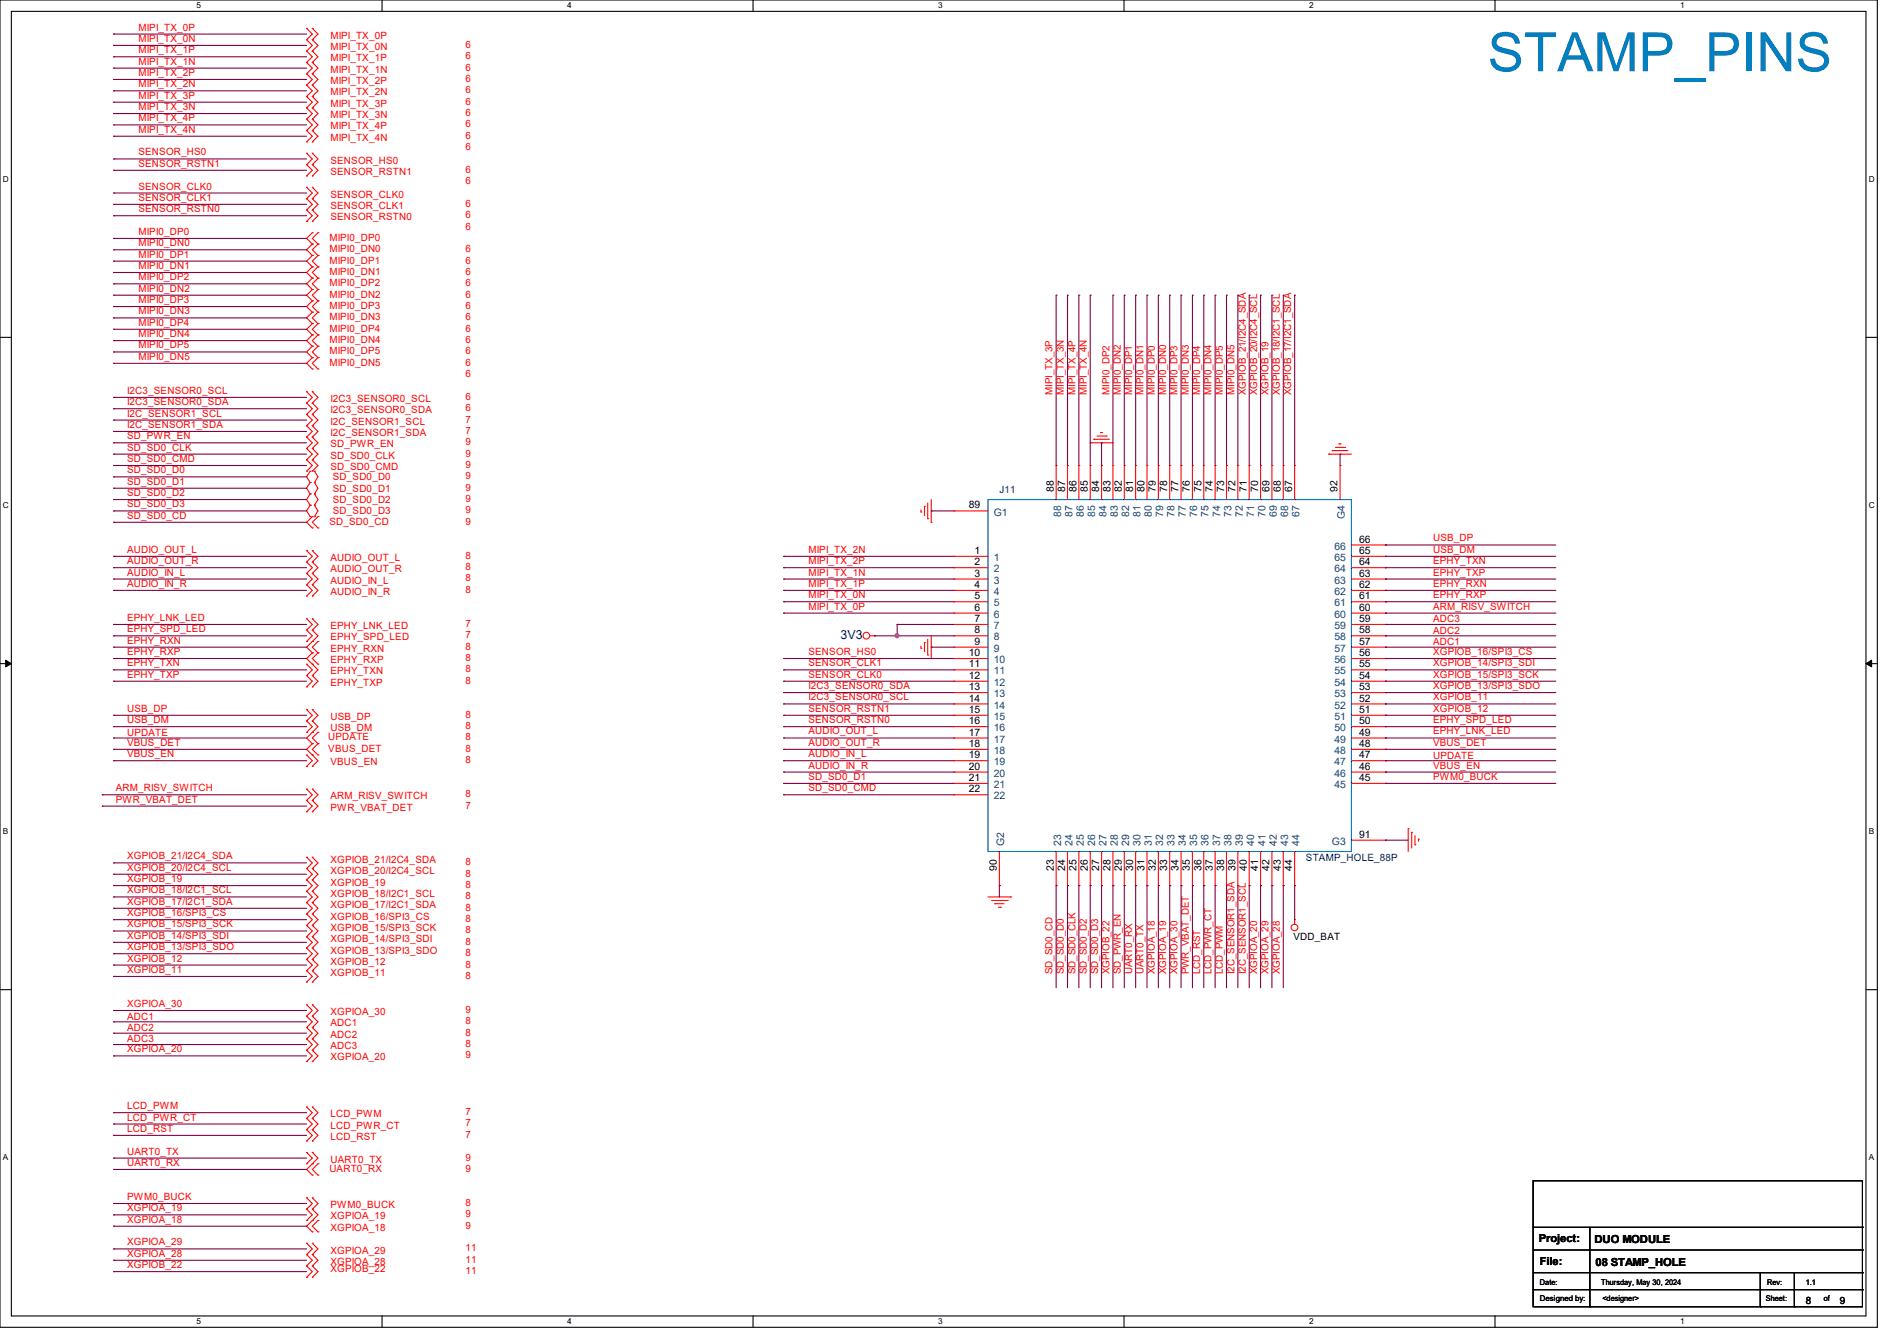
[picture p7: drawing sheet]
<svg xmlns="http://www.w3.org/2000/svg" width="297mm" height="210mm" viewBox="0 0 297 210" stroke-linecap="round" stroke-linejoin="round" font-family="sans-serif">
<defs><g id="words">
<text font-size="8.5" fill="#0080c0" x="232.9" y="11.2">STAMP_PINS</text>
<text font-size="1.9" fill="#000080" x="131.6" y="100.1">3V3</text>
<g font-size="1.7">
<text x="240.9" y="194.5">Project:</text>
<text x="249.6" y="194.7">DUO MODULE</text>
<text x="241.1" y="198.1">File:</text>
<text x="249.8" y="198.2">08 STAMP_HOLE</text>
</g>
<g font-size="1.6" fill="#f00">
<text x="21.7" y="4.8">MIPI_TX_0P</text>
<text x="21.7" y="6.6">MIPI_TX_0N</text>
<text x="21.7" y="11.9">MIPI_TX_2P</text>
<text x="21.7" y="10.1">MIPI_TX_1N</text>
<text x="21.7" y="8.3">MIPI_TX_1P</text>
<text x="51.7" y="11.4">MIPI_TX_1N</text>
<text x="51.7" y="9.6">MIPI_TX_1P</text>
<text x="51.7" y="7.8">MIPI_TX_0N</text>
<text x="51.7" y="6.1">MIPI_TX_0P</text>
<text x="72.9" y="11">6</text>
<text x="72.9" y="9.3">6</text>
<text x="72.9" y="7.5">6</text>
<text x="21.7" y="15.5">MIPI_TX_3P</text>
<text x="21.7" y="13.7">MIPI_TX_2N</text>
<text x="21.7" y="17.2">MIPI_TX_3N</text>
<text x="51.7" y="16.7">MIPI_TX_3P</text>
<text x="51.7" y="14.9">MIPI_TX_2N</text>
<text x="51.7" y="13.2">MIPI_TX_2P</text>
<text x="72.9" y="12.8">6</text>
<text x="72.9" y="16.4">6</text>
<text x="72.9" y="14.6">6</text>
<text x="21.7" y="20.8">MIPI_TX_4N</text>
<text x="21.7" y="19">MIPI_TX_4P</text>
<text x="51.7" y="22.1">MIPI_TX_4N</text>
<text x="51.7" y="20.3">MIPI_TX_4P</text>
<text x="51.7" y="18.5">MIPI_TX_3N</text>
<text x="72.9" y="18.2">6</text>
<text x="72.9" y="23.5">6</text>
<text x="72.9" y="21.7">6</text>
<text x="72.9" y="19.9">6</text>
<text x="21.7" y="29.7">SENSOR_CLK0</text>
<text x="21.7" y="26.1">SENSOR_RSTN1</text>
<text x="21.7" y="24.3">SENSOR_HS0</text>
<text x="51.7" y="27.4">SENSOR_RSTN1</text>
<text x="51.7" y="25.6">SENSOR_HS0</text>
<text x="72.9" y="28.8">6</text>
<text x="72.9" y="27.1">6</text>
<text x="21.7" y="33.2">SENSOR_RSTN0</text>
<text x="21.7" y="31.5">SENSOR_CLK1</text>
<text x="51.7" y="34.5">SENSOR_RSTN0</text>
<text x="51.7" y="32.7">SENSOR_CLK1</text>
<text x="51.7" y="30.9">SENSOR_CLK0</text>
<text x="72.9" y="35.9">6</text>
<text x="72.9" y="34.2">6</text>
<text x="72.9" y="32.4">6</text>
<text x="21.7" y="40.3">MIPI0_DP1</text>
<text x="21.7" y="38.6">MIPI0_DN0</text>
<text x="21.7" y="36.8">MIPI0_DP0</text>
<text x="51.6" y="39.5">MIPI0_DN0</text>
<text x="51.6" y="41.3">MIPI0_DP1</text>
<text x="51.6" y="37.7">MIPI0_DP0</text>
<text x="72.9" y="41.3">6</text>
<text x="72.9" y="39.5">6</text>
<text x="21.7" y="45.7">MIPI0_DN2</text>
<text x="21.7" y="43.9">MIPI0_DP2</text>
<text x="21.7" y="42.1">MIPI0_DN1</text>
<text x="21.7" y="47.5">MIPI0_DP3</text>
<text x="51.6" y="43.1">MIPI0_DN1</text>
<text x="51.6" y="44.8">MIPI0_DP2</text>
<text x="51.6" y="46.6">MIPI0_DN2</text>
<text x="72.9" y="44.8">6</text>
<text x="72.9" y="43.1">6</text>
<text x="72.9" y="46.6">6</text>
<text x="21.7" y="51">MIPI0_DP4</text>
<text x="21.7" y="49.2">MIPI0_DN3</text>
<text x="21.7" y="52.8">MIPI0_DN4</text>
<text x="51.6" y="48.4">MIPI0_DP3</text>
<text x="51.6" y="50.2">MIPI0_DN3</text>
<text x="51.6" y="51.9">MIPI0_DP4</text>
<text x="51.6" y="53.7">MIPI0_DN4</text>
<text x="72.9" y="50.2">6</text>
<text x="72.9" y="51.9">6</text>
<text x="72.9" y="48.4">6</text>
<text x="72.9" y="53.7">6</text>
<text x="21.7" y="56.3">MIPI0_DN5</text>
<text x="21.7" y="54.6">MIPI0_DP5</text>
<text x="51.6" y="55.5">MIPI0_DP5</text>
<text x="51.6" y="57.3">MIPI0_DN5</text>
<text x="72.9" y="55.5">6</text>
<text x="72.9" y="57.3">6</text>
<text x="72.9" y="59.1">6</text>
<text x="19.9" y="61.7">I2C3_SENSOR0_SCL</text>
<text x="19.9" y="63.5">I2C3_SENSOR0_SDA</text>
<text x="19.9" y="65.2">I2C_SENSOR1_SCL</text>
<text x="51.7" y="64.7">I2C3_SENSOR0_SDA</text>
<text x="51.7" y="62.9">I2C3_SENSOR0_SCL</text>
<text x="72.9" y="64.4">6</text>
<text x="72.9" y="62.6">6</text>
<text x="164.8" y="61.9" transform="rotate(-90 164.8 61.9)">MIPI_TX_3P</text>
<text x="166.6" y="61.9" transform="rotate(-90 166.6 61.9)">MIPI_TX_3N</text>
<text x="168.4" y="61.9" transform="rotate(-90 168.4 61.9)">MIPI_TX_4P</text>
<text x="170.1" y="61.9" transform="rotate(-90 170.1 61.9)">MIPI_TX_4N</text>
<text x="173.7" y="61.9" transform="rotate(-90 173.7 61.9)">MIPI0_DP2</text>
<text x="175.5" y="61.9" transform="rotate(-90 175.5 61.9)">MIPI0_DN2</text>
<text x="177.2" y="61.9" transform="rotate(-90 177.2 61.9)">MIPI0_DP1</text>
<text x="179" y="61.9" transform="rotate(-90 179 61.9)">MIPI0_DN1</text>
<text x="180.8" y="61.9" transform="rotate(-90 180.8 61.9)">MIPI0_DP0</text>
<text x="182.6" y="61.9" transform="rotate(-90 182.6 61.9)">MIPI0_DN0</text>
<text x="184.4" y="61.9" transform="rotate(-90 184.4 61.9)">MIPI0_DP3</text>
<text x="186.1" y="61.9" transform="rotate(-90 186.1 61.9)">MIPI0_DN3</text>
<text x="187.9" y="61.9" transform="rotate(-90 187.9 61.9)">MIPI0_DP4</text>
<text x="189.7" y="61.9" transform="rotate(-90 189.7 61.9)">MIPI0_DN4</text>
<text x="191.5" y="61.9" transform="rotate(-90 191.5 61.9)">MIPI0_DP5</text>
<text x="193.3" y="61.9" transform="rotate(-90 193.3 61.9)">MIPI0_DN5</text>
<text x="195" y="61.9" transform="rotate(-90 195 61.9)">XGPIOB_21/I2C4_SDA</text>
<text x="196.8" y="61.9" transform="rotate(-90 196.8 61.9)">XGPIOB_20/I2C4_SCL</text>
<text x="198.6" y="61.9" transform="rotate(-90 198.6 61.9)">XGPIOB_19</text>
<text x="200.4" y="61.9" transform="rotate(-90 200.4 61.9)">XGPIOB_18/I2C1_SCL</text>
<text x="202.1" y="61.9" transform="rotate(-90 202.1 61.9)">XGPIOB_17/I2C1_SDA</text>
<text x="19.9" y="70.6">SD_SD0_CLK</text>
<text x="19.9" y="68.8">SD_PWR_EN</text>
<text x="19.9" y="67">I2C_SENSOR1_SDA</text>
<text x="51.7" y="71.8">SD_SD0_CLK</text>
<text x="51.7" y="70.1">SD_PWR_EN</text>
<text x="51.7" y="68.3">I2C_SENSOR1_SDA</text>
<text x="51.7" y="66.5">I2C_SENSOR1_SCL</text>
<text x="72.9" y="71.5">9</text>
<text x="72.9" y="69.7">9</text>
<text x="72.9" y="67.9">7</text>
<text x="72.9" y="66.2">7</text>
<text x="19.9" y="74.1">SD_SD0_D0</text>
<text x="19.9" y="75.9">SD_SD0_D1</text>
<text x="19.9" y="77.7">SD_SD0_D2</text>
<text x="19.9" y="72.3">SD_SD0_CMD</text>
<text x="51.7" y="73.6">SD_SD0_CMD</text>
<text x="52.1" y="77">SD_SD0_D1</text>
<text x="52.1" y="75.2">SD_SD0_D0</text>
<text x="72.9" y="76.8">9</text>
<text x="72.9" y="75.1">9</text>
<text x="72.9" y="73.3">9</text>
<text x="19.9" y="81.2">SD_SD0_CD</text>
<text x="19.9" y="79.5">SD_SD0_D3</text>
<text x="51.6" y="82.2">SD_SD0_CD</text>
<text x="52.1" y="78.8">SD_SD0_D2</text>
<text x="52.1" y="80.6">SD_SD0_D3</text>
<text x="72.9" y="82.2">9</text>
<text x="72.9" y="78.6">9</text>
<text x="72.9" y="80.4">9</text>
<text x="19.9" y="88.3">AUDIO_OUT_R</text>
<text x="19.9" y="86.6">AUDIO_OUT_L</text>
<text x="51.7" y="87.8">AUDIO_OUT_L</text>
<text x="51.7" y="89.6">AUDIO_OUT_R</text>
<text x="72.9" y="87.5">8</text>
<text x="72.9" y="89.3">8</text>
<text x="126.6" y="86.6">MIPI_TX_2N</text>
<text x="126.6" y="88.3">MIPI_TX_2P</text>
<text x="224.4" y="84.8">USB_DP</text>
<text x="224.4" y="86.6">USB_DM</text>
<text x="224.4" y="88.3">EPHY_TXN</text>
<text x="19.9" y="90.1">AUDIO_IN_L</text>
<text x="19.9" y="91.9">AUDIO_IN_R</text>
<text x="51.7" y="91.4">AUDIO_IN_L</text>
<text x="51.7" y="93.2">AUDIO_IN_R</text>
<text x="72.9" y="91.1">8</text>
<text x="72.9" y="92.8">8</text>
<text x="126.6" y="93.7">MIPI_TX_0N</text>
<text x="126.6" y="95.5">MIPI_TX_0P</text>
<text x="126.6" y="90.1">MIPI_TX_1N</text>
<text x="126.6" y="91.9">MIPI_TX_1P</text>
<text x="224.4" y="90.1">EPHY_TXP</text>
<text x="224.4" y="91.9">EPHY_RXN</text>
<text x="224.4" y="93.7">EPHY_RXP</text>
<text x="224.4" y="95.5">ARM_RISV_SWITCH</text>
<text x="19.9" y="100.8">EPHY_RXN</text>
<text x="19.9" y="97.2">EPHY_LNK_LED</text>
<text x="19.9" y="99">EPHY_SPD_LED</text>
<text x="51.7" y="98.5">EPHY_LNK_LED</text>
<text x="51.7" y="100.3">EPHY_SPD_LED</text>
<text x="72.9" y="101.7">8</text>
<text x="72.9" y="98.2">7</text>
<text x="72.9" y="99.9">7</text>
<text x="224.4" y="101">ADC1</text>
<text x="224.4" y="97.5">ADC3</text>
<text x="224.4" y="99.2">ADC2</text>
<text x="19.9" y="106.1">EPHY_TXP</text>
<text x="19.9" y="104.4">EPHY_TXN</text>
<text x="19.9" y="102.6">EPHY_RXP</text>
<text x="51.7" y="102.1">EPHY_RXN</text>
<text x="51.7" y="103.8">EPHY_RXP</text>
<text x="51.7" y="105.6">EPHY_TXN</text>
<text x="51.7" y="107.4">EPHY_TXP</text>
<text x="72.9" y="103.5">8</text>
<text x="72.9" y="105.3">8</text>
<text x="72.9" y="107.1">8</text>
<text x="126.6" y="106.1">SENSOR_CLK0</text>
<text x="126.6" y="104.4">SENSOR_CLK1</text>
<text x="126.6" y="102.6">SENSOR_HS0</text>
<text x="126.6" y="107.9">I2C3_SENSOR0_SDA</text>
<text x="224.4" y="102.6">XGPIOB_16/SPI3_CS</text>
<text x="224.4" y="104.4">XGPIOB_14/SPI3_SDI</text>
<text x="224.4" y="107.9">XGPIOB_13/SPI3_SDO</text>
<text x="224.4" y="106.1">XGPIOB_15/SPI3_SCK</text>
<text x="19.9" y="111.5">USB_DP</text>
<text x="19.9" y="113.2">USB_DM</text>
<text x="51.7" y="112.7">USB_DP</text>
<text x="72.9" y="112.4">8</text>
<text x="126.6" y="113.2">SENSOR_RSTN0</text>
<text x="126.6" y="111.5">SENSOR_RSTN1</text>
<text x="126.6" y="109.7">I2C3_SENSOR0_SCL</text>
<text x="224.4" y="109.7">XGPIOB_11</text>
<text x="224.4" y="111.5">XGPIOB_12</text>
<text x="224.4" y="113.2">EPHY_SPD_LED</text>
<text x="19.9" y="116.8">VBUS_DET</text>
<text x="19.9" y="118.6">VBUS_EN</text>
<text x="19.9" y="115.2">UPDATE</text>
<text x="51.4" y="117.7">VBUS_DET</text>
<text x="51.4" y="116">UPDATE</text>
<text x="51.7" y="119.8">VBUS_EN</text>
<text x="51.7" y="114.5">USB_DM</text>
<text x="72.9" y="119.5">8</text>
<text x="72.9" y="117.7">8</text>
<text x="72.9" y="114.2">8</text>
<text x="72.9" y="116">8</text>
<text x="126.6" y="116.8">AUDIO_OUT_R</text>
<text x="126.6" y="115">AUDIO_OUT_L</text>
<text x="126.6" y="118.6">AUDIO_IN_L</text>
<text x="224.4" y="115">EPHY_LNK_LED</text>
<text x="224.4" y="116.8">VBUS_DET</text>
<text x="224.4" y="118.8">UPDATE</text>
<text x="18.1" y="123.9">ARM_RISV_SWITCH</text>
<text x="18.1" y="125.7">PWR_VBAT_DET</text>
<text x="51.7" y="125.2">ARM_RISV_SWITCH</text>
<text x="72.9" y="124.8">8</text>
<text x="126.6" y="120.4">AUDIO_IN_R</text>
<text x="126.6" y="122.1">SD_SD0_D1</text>
<text x="126.6" y="123.9">SD_SD0_CMD</text>
<text x="224.4" y="122.1">PWM0_BUCK</text>
<text x="224.4" y="120.4">VBUS_EN</text>
<text x="51.7" y="127">PWR_VBAT_DET</text>
<text x="72.9" y="126.6">7</text>
<text x="19.9" y="136.4">XGPIOB_20/I2C4_SCL</text>
<text x="19.9" y="134.6">XGPIOB_21/I2C4_SDA</text>
<text x="51.7" y="135.1">XGPIOB_21/I2C4_SDA</text>
<text x="51.7" y="136.9">XGPIOB_20/I2C4_SCL</text>
<text x="72.9" y="135.5">8</text>
<text x="72.9" y="137.3">8</text>
<text x="19.9" y="143.5">XGPIOB_16/SPI3_CS</text>
<text x="19.9" y="138.1">XGPIOB_19</text>
<text x="19.9" y="139.9">XGPIOB_18/I2C1_SCL</text>
<text x="19.9" y="141.7">XGPIOB_17/I2C1_SDA</text>
<text x="51.7" y="142.2">XGPIOB_17/I2C1_SDA</text>
<text x="51.7" y="140.5">XGPIOB_18/I2C1_SCL</text>
<text x="51.7" y="138.7">XGPIOB_19</text>
<text x="72.9" y="142.6">8</text>
<text x="72.9" y="140.8">8</text>
<text x="72.9" y="139.1">8</text>
<text x="19.9" y="145.2">XGPIOB_15/SPI3_SCK</text>
<text x="19.9" y="147">XGPIOB_14/SPI3_SDI</text>
<text x="19.9" y="148.8">XGPIOB_13/SPI3_SDO</text>
<text x="51.7" y="147.6">XGPIOB_14/SPI3_SDI</text>
<text x="51.7" y="149.4">XGPIOB_13/SPI3_SDO</text>
<text x="51.7" y="144">XGPIOB_16/SPI3_CS</text>
<text x="51.7" y="145.8">XGPIOB_15/SPI3_SCK</text>
<text x="72.9" y="148">8</text>
<text x="72.9" y="149.7">8</text>
<text x="72.9" y="144.4">8</text>
<text x="72.9" y="146.2">8</text>
<text x="19.9" y="150.6">XGPIOB_12</text>
<text x="19.9" y="152.4">XGPIOB_11</text>
<text x="51.7" y="152.9">XGPIOB_11</text>
<text x="51.7" y="151.1">XGPIOB_12</text>
<text x="72.9" y="153.3">8</text>
<text x="72.9" y="151.5">8</text>
<text x="164.8" y="152.6" transform="rotate(-90 164.8 152.6)">SD_SD0_CD</text>
<text x="166.6" y="152.6" transform="rotate(-90 166.6 152.6)">SD_SD0_D0</text>
<text x="168.4" y="152.6" transform="rotate(-90 168.4 152.6)">SD_SD0_CLK</text>
<text x="170.1" y="152.6" transform="rotate(-90 170.1 152.6)">SD_SD0_D2</text>
<text x="171.9" y="152.6" transform="rotate(-90 171.9 152.6)">SD_SD0_D3</text>
<text x="173.7" y="152.6" transform="rotate(-90 173.7 152.6)">XGPIOB_22</text>
<text x="175.5" y="152.6" transform="rotate(-90 175.5 152.6)">SD_PWR_EN</text>
<text x="177.2" y="152.6" transform="rotate(-90 177.2 152.6)">UART0_RX</text>
<text x="179" y="152.6" transform="rotate(-90 179 152.6)">UART0_TX</text>
<text x="180.8" y="152.6" transform="rotate(-90 180.8 152.6)">XGPIOA_18</text>
<text x="182.6" y="152.6" transform="rotate(-90 182.6 152.6)">XGPIOA_19</text>
<text x="184.4" y="152.6" transform="rotate(-90 184.4 152.6)">XGPIOA_30</text>
<text x="186.1" y="152.6" transform="rotate(-90 186.1 152.6)">PWR_VBAT_DET</text>
<text x="187.9" y="152.6" transform="rotate(-90 187.9 152.6)">LCD_RST</text>
<text x="189.7" y="152.6" transform="rotate(-90 189.7 152.6)">LCD_PWR_CT</text>
<text x="191.5" y="152.6" transform="rotate(-90 191.5 152.6)">LCD_PWM</text>
<text x="193.3" y="152.6" transform="rotate(-90 193.3 152.6)">I2C_SENSOR1_SDA</text>
<text x="195" y="152.6" transform="rotate(-90 195 152.6)">I2C_SENSOR1_SCL</text>
<text x="196.8" y="152.6" transform="rotate(-90 196.8 152.6)">XGPIOA_20</text>
<text x="198.6" y="152.6" transform="rotate(-90 198.6 152.6)">XGPIOA_29</text>
<text x="200.4" y="152.6" transform="rotate(-90 200.4 152.6)">XGPIOA_28</text>
<text x="19.9" y="161.5">ADC2</text>
<text x="19.9" y="159.7">ADC1</text>
<text x="19.9" y="157.7">XGPIOA_30</text>
<text x="51.7" y="160.7">ADC1</text>
<text x="51.7" y="159">XGPIOA_30</text>
<text x="72.9" y="160.4">8</text>
<text x="72.9" y="158.6">9</text>
<text x="19.9" y="163.2">ADC3</text>
<text x="19.9" y="164.8">XGPIOA_20</text>
<text x="51.7" y="162.5">ADC2</text>
<text x="51.7" y="164.3">ADC3</text>
<text x="51.7" y="166.1">XGPIOA_20</text>
<text x="72.9" y="162.2">8</text>
<text x="72.9" y="164">8</text>
<text x="72.9" y="165.7">9</text>
<text x="19.9" y="173.7">LCD_PWM</text>
<text x="19.9" y="175.5">LCD_PWR_CT</text>
<text x="19.9" y="177.2">LCD_RST</text>
<text x="51.7" y="175">LCD_PWM</text>
<text x="51.7" y="176.7">LCD_PWR_CT</text>
<text x="51.7" y="178.5">LCD_RST</text>
<text x="72.9" y="174.6">7</text>
<text x="72.9" y="176.4">7</text>
<text x="72.9" y="178.2">7</text>
<text x="19.9" y="180.8">UART0_TX</text>
<text x="19.9" y="182.6">UART0_RX</text>
<text x="51.6" y="183.5">UART0_RX</text>
<text x="51.7" y="182.1">UART0_TX</text>
<text x="72.9" y="183.5">9</text>
<text x="72.9" y="181.7">9</text>
<text x="19.9" y="187.9">PWM0_BUCK</text>
<text x="19.9" y="189.7">XGPIOA_19</text>
<text x="19.9" y="191.5">XGPIOA_18</text>
<text x="51.7" y="189.2">PWM0_BUCK</text>
<text x="51.7" y="191">XGPIOA_19</text>
<text x="72.9" y="188.8">8</text>
<text x="72.9" y="190.6">9</text>
<text x="19.9" y="195">XGPIOA_29</text>
<text x="19.9" y="196.8">XGPIOA_28</text>
<text x="51.7" y="192.7">XGPIOA_18</text>
<text x="51.7" y="196.3">XGPIOA_29</text>
<text x="72.9" y="192.4">9</text>
<text x="72.9" y="196">11</text>
<text x="72.9" y="197.7">11</text>
<text x="19.9" y="198.6">XGPIOB_22</text>
<text x="51.7" y="198.1">XGPIOA_28</text>
<text x="51.7" y="199.1">XGPIOB_22</text>
<text x="72.9" y="199.5">11</text>
</g>
<g font-size="1.6" fill="#000080">
<text x="156.5" y="77.2">J11</text>
<text x="204.5" y="134.8">STAMP_HOLE_88P</text>
</g>
<g font-size="1.6">
<text x="165" y="77" transform="rotate(-90 165 77)">88</text>
<text x="166.8" y="77" transform="rotate(-90 166.8 77)">87</text>
<text x="168.5" y="77" transform="rotate(-90 168.5 77)">86</text>
<text x="170.3" y="77" transform="rotate(-90 170.3 77)">85</text>
<text x="172.1" y="77" transform="rotate(-90 172.1 77)">84</text>
<text x="173.9" y="77" transform="rotate(-90 173.9 77)">83</text>
<text x="175.6" y="77" transform="rotate(-90 175.6 77)">82</text>
<text x="177.4" y="77" transform="rotate(-90 177.4 77)">81</text>
<text x="179.2" y="77" transform="rotate(-90 179.2 77)">80</text>
<text x="181" y="77" transform="rotate(-90 181 77)">79</text>
<text x="182.8" y="77" transform="rotate(-90 182.8 77)">78</text>
<text x="184.5" y="77" transform="rotate(-90 184.5 77)">77</text>
<text x="186.3" y="77" transform="rotate(-90 186.3 77)">76</text>
<text x="188.1" y="77" transform="rotate(-90 188.1 77)">75</text>
<text x="189.9" y="77" transform="rotate(-90 189.9 77)">74</text>
<text x="191.6" y="77" transform="rotate(-90 191.6 77)">73</text>
<text x="193.4" y="77" transform="rotate(-90 193.4 77)">72</text>
<text x="195.2" y="77" transform="rotate(-90 195.2 77)">71</text>
<text x="197" y="77" transform="rotate(-90 197 77)">70</text>
<text x="198.8" y="77" transform="rotate(-90 198.8 77)">69</text>
<text x="200.5" y="77" transform="rotate(-90 200.5 77)">68</text>
<text x="202.3" y="77" transform="rotate(-90 202.3 77)">67</text>
<text x="209.4" y="77" transform="rotate(-90 209.4 77)">92</text>
<text x="151.7" y="79.6">89</text>
<text x="152.6" y="86.7">1</text>
<text x="152.6" y="88.5">2</text>
<text x="212.8" y="88.5">64</text>
<text x="212.8" y="86.7">65</text>
<text x="212.8" y="85">66</text>
<text x="152.6" y="90.3">3</text>
<text x="152.6" y="92.1">4</text>
<text x="152.6" y="93.9">5</text>
<text x="152.6" y="95.6">6</text>
<text x="212.8" y="95.6">60</text>
<text x="212.8" y="93.9">61</text>
<text x="212.8" y="92.1">62</text>
<text x="212.8" y="90.3">63</text>
<text x="152.6" y="97.4">7</text>
<text x="152.6" y="99.2">8</text>
<text x="152.6" y="101">9</text>
<text x="212.8" y="101">57</text>
<text x="212.8" y="99.2">58</text>
<text x="212.8" y="97.4">59</text>
<text x="151.7" y="102.7">10</text>
<text x="151.7" y="104.5">11</text>
<text x="151.7" y="106.3">12</text>
<text x="212.8" y="106.3">54</text>
<text x="212.8" y="104.5">55</text>
<text x="212.8" y="102.7">56</text>
<text x="151.7" y="108.1">13</text>
<text x="151.7" y="109.9">14</text>
<text x="151.7" y="111.6">15</text>
<text x="151.7" y="113.4">16</text>
<text x="212.8" y="113.4">50</text>
<text x="212.8" y="111.6">51</text>
<text x="212.8" y="109.9">52</text>
<text x="212.8" y="108.1">53</text>
<text x="151.7" y="115.2">17</text>
<text x="151.7" y="117">18</text>
<text x="151.7" y="118.7">19</text>
<text x="212.8" y="118.7">47</text>
<text x="212.8" y="117">48</text>
<text x="212.8" y="115.2">49</text>
<text x="151.7" y="120.5">20</text>
<text x="151.7" y="122.3">21</text>
<text x="151.7" y="124.1">22</text>
<text x="212.8" y="122.3">45</text>
<text x="212.8" y="120.5">46</text>
<text x="212.8" y="131.2">91</text>
<text x="156.1" y="136.4" transform="rotate(-90 156.1 136.4)">90</text>
<text x="165" y="136.4" transform="rotate(-90 165 136.4)">23</text>
<text x="166.8" y="136.4" transform="rotate(-90 166.8 136.4)">24</text>
<text x="168.5" y="136.4" transform="rotate(-90 168.5 136.4)">25</text>
<text x="170.3" y="136.4" transform="rotate(-90 170.3 136.4)">26</text>
<text x="172.1" y="136.4" transform="rotate(-90 172.1 136.4)">27</text>
<text x="173.9" y="136.4" transform="rotate(-90 173.9 136.4)">28</text>
<text x="175.6" y="136.4" transform="rotate(-90 175.6 136.4)">29</text>
<text x="177.4" y="136.4" transform="rotate(-90 177.4 136.4)">30</text>
<text x="179.2" y="136.4" transform="rotate(-90 179.2 136.4)">31</text>
<text x="181" y="136.4" transform="rotate(-90 181 136.4)">32</text>
<text x="182.8" y="136.4" transform="rotate(-90 182.8 136.4)">33</text>
<text x="184.5" y="136.4" transform="rotate(-90 184.5 136.4)">34</text>
<text x="186.3" y="136.4" transform="rotate(-90 186.3 136.4)">35</text>
<text x="188.1" y="136.4" transform="rotate(-90 188.1 136.4)">36</text>
<text x="189.9" y="136.4" transform="rotate(-90 189.9 136.4)">37</text>
<text x="191.6" y="136.4" transform="rotate(-90 191.6 136.4)">38</text>
<text x="193.4" y="136.4" transform="rotate(-90 193.4 136.4)">39</text>
<text x="195.2" y="136.4" transform="rotate(-90 195.2 136.4)">40</text>
<text x="197" y="136.4" transform="rotate(-90 197 136.4)">41</text>
<text x="198.8" y="136.4" transform="rotate(-90 198.8 136.4)">42</text>
<text x="200.5" y="136.4" transform="rotate(-90 200.5 136.4)">43</text>
<text x="202.3" y="136.4" transform="rotate(-90 202.3 136.4)">44</text>
<text x="202.5" y="147.2">VDD_BAT</text>
<text x="282.7" y="204.1">8</text>
<text x="288" y="204.1">9</text>
</g>
<g font-size="1.6" fill="#004080">
<text x="155.6" y="80.7">G1</text>
<text x="166.1" y="80.9" transform="rotate(-90 166.1 80.9)">88</text>
<text x="167.9" y="80.9" transform="rotate(-90 167.9 80.9)">87</text>
<text x="169.7" y="80.9" transform="rotate(-90 169.7 80.9)">86</text>
<text x="171.4" y="80.9" transform="rotate(-90 171.4 80.9)">85</text>
<text x="173.2" y="80.9" transform="rotate(-90 173.2 80.9)">84</text>
<text x="175" y="80.9" transform="rotate(-90 175 80.9)">83</text>
<text x="176.8" y="80.9" transform="rotate(-90 176.8 80.9)">82</text>
<text x="178.6" y="80.9" transform="rotate(-90 178.6 80.9)">81</text>
<text x="180.3" y="80.9" transform="rotate(-90 180.3 80.9)">80</text>
<text x="182.1" y="80.9" transform="rotate(-90 182.1 80.9)">79</text>
<text x="183.9" y="80.9" transform="rotate(-90 183.9 80.9)">78</text>
<text x="185.7" y="80.9" transform="rotate(-90 185.7 80.9)">77</text>
<text x="187.5" y="80.9" transform="rotate(-90 187.5 80.9)">76</text>
<text x="189.2" y="80.9" transform="rotate(-90 189.2 80.9)">75</text>
<text x="191" y="80.9" transform="rotate(-90 191 80.9)">74</text>
<text x="192.8" y="80.9" transform="rotate(-90 192.8 80.9)">73</text>
<text x="194.6" y="80.9" transform="rotate(-90 194.6 80.9)">72</text>
<text x="196.3" y="80.9" transform="rotate(-90 196.3 80.9)">71</text>
<text x="198.1" y="80.9" transform="rotate(-90 198.1 80.9)">70</text>
<text x="199.9" y="80.9" transform="rotate(-90 199.9 80.9)">69</text>
<text x="201.7" y="80.9" transform="rotate(-90 201.7 80.9)">68</text>
<text x="203.5" y="80.9" transform="rotate(-90 203.5 80.9)">67</text>
<text x="210.6" y="81.3" transform="rotate(-90 210.6 81.3)">G4</text>
<text x="155.6" y="87.8">1</text>
<text x="155.6" y="89.6">2</text>
<text x="208.9" y="89.6">64</text>
<text x="208.9" y="87.8">65</text>
<text x="208.9" y="86.1">66</text>
<text x="155.6" y="91.4">3</text>
<text x="155.6" y="93.2">4</text>
<text x="155.6" y="95">5</text>
<text x="208.9" y="95">61</text>
<text x="208.9" y="93.2">62</text>
<text x="208.9" y="91.4">63</text>
<text x="155.6" y="96.7">6</text>
<text x="155.6" y="98.5">7</text>
<text x="155.6" y="100.3">8</text>
<text x="208.9" y="100.3">58</text>
<text x="208.9" y="98.5">59</text>
<text x="208.9" y="96.7">60</text>
<text x="155.6" y="102.1">9</text>
<text x="155.6" y="103.8">10</text>
<text x="155.6" y="105.6">11</text>
<text x="155.6" y="107.4">12</text>
<text x="208.9" y="107.4">54</text>
<text x="208.9" y="105.6">55</text>
<text x="208.9" y="103.8">56</text>
<text x="208.9" y="102.1">57</text>
<text x="155.6" y="109.2">13</text>
<text x="155.6" y="111">14</text>
<text x="155.6" y="112.7">15</text>
<text x="208.9" y="112.7">51</text>
<text x="208.9" y="111">52</text>
<text x="208.9" y="109.2">53</text>
<text x="155.6" y="114.5">16</text>
<text x="155.6" y="116.3">17</text>
<text x="155.6" y="118.1">18</text>
<text x="155.6" y="119.8">19</text>
<text x="208.9" y="119.8">47</text>
<text x="208.9" y="118.1">48</text>
<text x="208.9" y="116.3">49</text>
<text x="208.9" y="114.5">50</text>
<text x="155.6" y="121.6">20</text>
<text x="155.6" y="123.4">21</text>
<text x="155.6" y="125.2">22</text>
<text x="208.9" y="123.4">45</text>
<text x="208.9" y="121.6">46</text>
<text x="157.2" y="132.5" transform="rotate(-90 157.2 132.5)">G2</text>
<text x="166.1" y="132.5" transform="rotate(-90 166.1 132.5)">23</text>
<text x="167.9" y="132.5" transform="rotate(-90 167.9 132.5)">24</text>
<text x="169.7" y="132.5" transform="rotate(-90 169.7 132.5)">25</text>
<text x="171.4" y="132.5" transform="rotate(-90 171.4 132.5)">26</text>
<text x="173.2" y="132.5" transform="rotate(-90 173.2 132.5)">27</text>
<text x="175" y="132.5" transform="rotate(-90 175 132.5)">28</text>
<text x="176.8" y="132.5" transform="rotate(-90 176.8 132.5)">29</text>
<text x="178.6" y="132.5" transform="rotate(-90 178.6 132.5)">30</text>
<text x="180.3" y="132.5" transform="rotate(-90 180.3 132.5)">31</text>
<text x="182.1" y="132.5" transform="rotate(-90 182.1 132.5)">32</text>
<text x="183.9" y="132.5" transform="rotate(-90 183.9 132.5)">33</text>
<text x="185.7" y="132.5" transform="rotate(-90 185.7 132.5)">34</text>
<text x="187.5" y="132.5" transform="rotate(-90 187.5 132.5)">35</text>
<text x="189.2" y="132.5" transform="rotate(-90 189.2 132.5)">36</text>
<text x="191" y="132.5" transform="rotate(-90 191 132.5)">37</text>
<text x="192.8" y="132.5" transform="rotate(-90 192.8 132.5)">38</text>
<text x="194.6" y="132.5" transform="rotate(-90 194.6 132.5)">39</text>
<text x="196.3" y="132.5" transform="rotate(-90 196.3 132.5)">40</text>
<text x="198.1" y="132.5" transform="rotate(-90 198.1 132.5)">41</text>
<text x="199.9" y="132.5" transform="rotate(-90 199.9 132.5)">42</text>
<text x="201.7" y="132.5" transform="rotate(-90 201.7 132.5)">43</text>
<text x="203.5" y="132.5" transform="rotate(-90 203.5 132.5)">44</text>
<text x="208.5" y="132.3">G3</text>
</g>
<g font-size="1.3">
<text x="30.8" y="1.3">5</text>
<text x="88.8" y="1.3">4</text>
<text x="146.9" y="1.3">3</text>
<text x="205" y="1.3">2</text>
<text x="263.1" y="1.3">1</text>
<text x=".5" y="28.4">D</text>
<text x="292.6" y="28.4">D</text>
<text x=".5" y="79.5">C</text>
<text x="292.6" y="79.5">C</text>
<text x=".5" y="130.6">B</text>
<text x="292.6" y="130.6">B</text>
<text x=".5" y="181.7">A</text>
<text x="292.6" y="181.7">A</text>
<text x="30.8" y="207.4">5</text>
<text x="88.8" y="207.4">4</text>
<text x="146.9" y="207.4">3</text>
<text x="205" y="207.4">2</text>
<text x="263.1" y="207.4">1</text>
</g>
<g font-size="1.2">
<text x="241.1" y="201.2">Date:</text>
<text x="241.1" y="203.7">Designed by:</text>
<text x="250.7" y="201.2">Thursday, May 30, 2024</text>
<text x="250.9" y="203.7">&lt;designer&gt;</text>
<text x="276.5" y="203.7">Sheet:</text>
<text x="276.6" y="201.2">Rev:</text>
<text x="282.7" y="201.2">1.1</text>
<text x="285.5" y="203.7">of</text>
</g>
</g></defs>
<g fill="none" stroke="#000" stroke-width=".17">
<path d="M0 0h293.9v207.9h-293.9zM1.8 1.8h290.3v204.3h-290.3zM59.8 0v1.8M117.9 0v1.8M176 0v1.8M234.1 0v1.8M0 52.8h1.8M292.1 52.8h1.8M0 103.9h1.8M292.1 103.9h1.8M0 155h1.8M292.1 155h1.8"/>
<path d="M240 184.9h51.6v19.7h-51.6zM240 192.2h51.6M240 195.7h51.6M240 199.3h51.6M248.9 192.2v12.4M275.6 199.3v5.3M280.9 199.3v5.3M291.6 192.2h.1M291.6 195.7h.1M291.6 199.3h.1M59.8 206.1v1.8M117.9 206.1v1.8"/>
<path d="M176 206.1v1.8M234.1 206.1v1.8M240 202h51.6M248.9 204.6h.1M275.6 204.6h.1M280.9 204.6h.1M291.6 202h.1"/>
</g>
<path d="M.9 103.4l.9 .5-.9 .5zM292.1 103.9l.9-.5v1z" fill="#000"/>
<path d="M.9 103.4l.9 .5-.9 .5zM292.1 103.9l.9-.5v1z" fill="none" stroke="#000" stroke-width=".16"/>
<g fill="none" stroke="#f00" stroke-width=".17">
<path d="M48 9.8h.1M48 11.6h.1M48 8h.1M48 6.2h.1M48 4.4h.1M48 15.1h.1M48 16.9h.1M48 13.3h.1M48 18.7h.1M48 9.8l.9 .9-.9 .9M48 8l.9 .9-.9 .9M48 6.2l.9 .9-.9 .9"/>
<path d="M48 4.4l.9 .9-.9 .9M48 15.1l.9 .9-.9 .9M48 13.3l.9 .9-.9 .9M48 11.6l.9 .8-.9 .9M48 18.7l.9 .9-.9 .8M48 16.9l.9 .9-.9 .9M48.9 9.8h.1M48.9 11.6h.1M48.9 8h.1M48.9 6.2h.1M48.9 4.4h.1M48.9 15.1h.1"/>
<path d="M48.9 16.9h.1M48.9 13.3h.1M48.9 18.7h.1M48.9 9.8l.9 .9-.9 .9M48.9 8l.9 .9-.9 .9M48.9 6.2l.9 .9-.9 .9M48.9 4.4l.9 .9-.9 .9M48.9 15.1l.9 .9-.9 .9M48.9 13.3l.9 .9-.9 .9M48.9 11.6l.9 .8-.9 .9M48.9 18.7l.9 .9-.9 .8M48.9 16.9l.9 .9-.9 .9"/>
<path d="M48 32.9h.1M48 34.7h.1M48 31.1h.1M48 29.3h.1M48 25.8h.1M48 27.6h.1M48 20.4h.1M48 22.2h.1M48 24h.1M48 32.9l.9 .9-.9 .9M48 31.1l.9 .9-.9 .9M48 29.3l.9 .9-.9 .9"/>
<path d="M48 25.8l.9 .9-.9 .9M48 20.4l.9 .9-.9 .9M48 24l.9 .9-.9 .9M48.9 38.2h.1M48.9 36.4h.1M48.9 32.9h.1M48.9 34.7h.1M48.9 31.1h.1M48.9 29.3h.1M48.9 25.8h.1M48.9 27.6h.1M48.9 20.4h.1"/>
<path d="M48.9 22.2h.1M48.9 24h.1M48.9 38.2l-.9 .9 .9 .9M48.9 36.4l-.9 .9 .9 .9M48.9 32.9l.9 .9-.9 .9M48.9 31.1l.9 .9-.9 .9M48.9 29.3l.9 .9-.9 .9M48.9 25.8l.9 .9-.9 .9M48.9 20.4l.9 .9-.9 .9M48.9 24l.9 .9-.9 .9M49.8 38.2h.1M49.8 36.4h.1"/>
<path d="M49.8 38.2l-.9 .9 .9 .9M49.8 36.4l-.9 .9 .9 .9M48.9 41.8h.1M48.9 43.6h.1M48.9 40h.1M48.9 47.1h.1M48.9 48.9h.1M48.9 50.7h.1M48.9 45.3h.1M48.9 52.5h.1M48.9 54.2h.1M48.9 56h.1"/>
<path d="M48.9 57.8h.1M48.9 41.8l-.9 .9 .9 .9M48.9 47.1l-.9 .9 .9 .9M48.9 48.9l-.9 .9 .9 .9M48.9 40l-.9 .9 .9 .9M48.9 43.6l-.9 .8 .9 .9M48.9 45.3l-.9 .9 .9 .9M48.9 50.7l-.9 .9 .9 .9M48.9 52.5l-.9 .8 .9 .9M48.9 54.2l-.9 .9 .9 .9M48.9 56l-.9 .9 .9 .9M49.8 43.6h.1"/>
<path d="M49.8 41.8h.1M49.8 40h.1M49.8 48.9h.1M49.8 47.1h.1M49.8 50.7h.1M49.8 45.3h.1M49.8 52.5h.1M49.8 54.2h.1M49.8 56h.1M49.8 57.8h.1M49.8 41.8l-.9 .9 .9 .9M49.8 47.1l-.9 .9 .9 .9"/>
<path d="M49.8 48.9l-.9 .9 .9 .9M49.8 40l-.9 .9 .9 .9M49.8 43.6l-.9 .8 .9 .9M49.8 45.3l-.9 .9 .9 .9M49.8 50.7l-.9 .9 .9 .9M49.8 52.5l-.9 .8 .9 .9M49.8 54.2l-.9 .9 .9 .9M49.8 56l-.9 .9 .9 .9M48 63.1h.1M48 64.9h.1M48 61.3h.1M48 70.2h.1"/>
<path d="M48 72h.1M48 73.8h.1M48 68.5h.1M48 66.7h.1M48 63.1l.9 .9-.9 .9M48 61.3l.9 .9-.9 .9M48 70.2l.9 .9-.9 .9M48 72l.9 .9-.9 .9M48 68.5l.9 .8-.9 .9M48 66.7l.9 .9-.9 .9M48 64.9l.9 .9-.9 .9M48.6 77.3h.1"/>
<path d="M48.6 79.1h.1M48.6 75.6h.1M48.6 73.8h.1M48.6 77.3l-.6 .9 .6 .9M48.6 75.6l-.6 .9 .6 .8M48.6 79.1l-.6 .9 .6 .9M48.6 73.8l-.6 .9 .6 .9M48.9 63.1h.1M48.9 64.9h.1M48.9 61.3h.1M48.9 70.2h.1M48.9 72h.1"/>
<path d="M48.9 73.8h.1M48.9 68.5h.1M48.9 66.7h.1M48.9 63.1l.9 .9-.9 .9M48.9 61.3l.9 .9-.9 .9M48.9 70.2l.9 .9-.9 .9M48.9 72l.9 .9-.9 .9M48.9 68.5l.9 .8-.9 .9M48.9 66.7l.9 .9-.9 .9M48.9 64.9l.9 .9-.9 .9M49.2 77.3h.1M49.2 79.1h.1"/>
<path d="M49.2 75.6h.1M49.2 73.8h.1M49.2 77.3l.6 .9-.6 .9M49.2 75.6l.6 .9-.6 .8M49.2 79.1l.6 .9-.6 .9M49.2 73.8l.6 .9-.6 .9M144.2 79.8v.4M144.7 79.3h.1M144.7 79.3v1.4M145.2 78.8v2.4M145.8 78.2v3.6M165.4 72.9h.1"/>
<path d="M165.4 72.9v5.3M167.1 72.9h.1M167.1 72.9v5.3M168.9 72.9h.1M168.9 72.9v5.3M170.7 69.3h.1M170.7 72.9h.1M170.7 69.3h3.5M170.7 72.9v5.3M171.2 68.8h.1M171.2 68.8h2.5M171.7 68.3h1.5"/>
<path d="M172.3 67.7h.1M172.3 67.7h.3M172.5 72.9h.1M172.5 72.9v5.3M173.2 68.3h.1M174.2 72.9h.1M174.2 72.9v5.3M176 72.9h.1M176 72.9v5.3M177.8 72.9h.1M177.8 72.9v5.3M179.6 72.9h.1"/>
<path d="M179.6 72.9v5.3M181.4 72.9h.1M181.4 72.9v5.3M183.1 72.9h.1M183.1 72.9v5.3M184.9 72.9h.1M184.9 72.9v5.3M186.7 72.9h.1M186.7 72.9v5.3M188.5 72.9h.1M188.5 72.9v5.3M190.2 72.9h.1"/>
<path d="M190.2 72.9v5.3M192 72.9h.1M192 72.9v5.3M193.8 72.9h.1M193.8 72.9v5.3M195.6 72.9h.1M195.6 72.9v5.3M197.4 72.9h.1M197.4 72.9v5.3M199.1 72.9h.1M199.1 72.9v5.3M200.9 72.9h.1"/>
<path d="M200.9 72.9v5.3M202.7 72.9h.1M202.7 72.9v5.3M208 71.1h.1M208 71.1h3.6M208.6 70.6h.1M208.6 70.6h2.4M209.1 70.1h1.4M209.6 69.5h.1M209.6 69.5h.4M209.8 72.9h.1M209.8 72.9v5.3"/>
<path d="M210.5 70.1h.1M48 86.2h.1M48 88h.1M48 89.8h.1M48 91.6h.1M48 93.3h.1M48 96.9h.1M48 98.7h.1M48 86.2l.9 .9-.9 .9M48 89.8l.9 .9-.9 .9M48 88l.9 .9-.9 .9M48 91.6l.9 .9-.9 .8"/>
<path d="M48 96.9l.9 .9-.9 .9M48 98.7l.9 .9-.9 .9M48.6 80.9h.1M48.9 82.7h.1M48.9 80.9h.1M48.9 86.2h.1M48.9 88h.1M48.9 89.8h.1M48.9 91.6h.1M48.9 93.3h.1M48.9 96.9h.1M48.9 98.7h.1"/>
<path d="M48.9 80.9l-.9 .9 .9 .9M48.9 86.2l.9 .9-.9 .9M48.9 89.8l.9 .9-.9 .9M48.9 88l.9 .9-.9 .9M48.9 91.6l.9 .9-.9 .8M48.9 98.7l.9 .9-1.8 1.7 .9 .9M48.9 96.9l.9 .9-.9 .9M49.2 80.9h.1M49.8 80.9h.1M49.8 82.7h.1M49.8 80.9l-.9 .9 .9 .9M136.2 99.6h.7"/>
<path d="M136.9 99.6h.1M144.2 80.2h.1M145.2 81.2h.1M145.8 81.8h.1M145.8 99.6v3.5M149.4 87.1h.1M149.4 88.9h.1M149.4 90.7h.1M149.4 92.5h.1M149.4 94.2h.1M149.4 96h.1M149.4 97.8h.1"/>
<path d="M149.4 99.6h.1M149.4 80h.1M149.4 99.6h5.3M149.4 87.1h5.3M149.4 88.9h5.3M149.4 90.7h5.3M149.4 92.5h5.3M149.4 94.2h5.3M149.4 96h5.3M149.4 97.8h5.3M149.4 80h5.3M211.6 99.6h5.3"/>
<path d="M211.6 87.1h5.3M211.6 88.9h5.3M211.6 90.7h5.3M211.6 92.5h5.3M211.6 94.2h5.3M211.6 96h5.3M211.6 97.8h5.3M211.6 85.3h5.3M216.9 99.6h.1M216.9 97.8h.1M216.9 96h.1M216.9 94.2h.1"/>
<path d="M216.9 92.5h.1M216.9 90.7h.1M216.9 88.9h.1M216.9 87.1h.1M216.9 85.3h.1M48 104h.1M48 105.8h.1M48 107.6h.1M48 100.5h.1M48 118.2h.1M48 112.9h.1M48 114.7h.1"/>
<path d="M48 111.1h.1M48 104l.9 .9-.9 .9M48 105.8l.9 .9-.9 .9M48 118.2l.9 .9-.9 .9M48 112.9l.9 .9-.9 .9M48 111.1l.9 .9-.9 .9M48.9 102.2h.1M48.9 100.5h.1M48.9 104h.1M48.9 105.8h.1M48.9 107.6h.1M48.9 118.2h.1"/>
<path d="M48.9 116.5h.1M48.9 112.9h.1M48.9 114.7h.1M48.9 111.1h.1M48.9 102.2l-.9 .9 1.8 1.8-.9 .9M48.9 105.8l.9 .9-.9 .9M48.9 116.5l-.9 .8 1.8 1.8-.9 .9M48.9 112.9l.9 .9-1.8 1.8 .9 .9M48.9 111.1l.9 .9-.9 .9M49.8 100.5h.1M49.8 102.2h.1M49.8 104h.1"/>
<path d="M49.8 116.5h.1M49.8 118.2h.1M49.8 114.7h.1M49.8 100.5l-.9 .8 .9 .9M49.8 102.2l-.9 .9 .9 .9M49.8 116.5l-.9 .8 .9 .9M49.8 114.7l-.9 .9 .9 .9M144.2 101.5h.1M144.2 101.2v.3M144.7 100.6h.1M144.7 100.6v1.5M145.2 102.6h.1"/>
<path d="M145.2 100.1v2.5M145.8 103.1h.1M149.4 101.3h.1M149.4 103.1h.1M149.4 104.9h.1M149.4 106.7h.1M149.4 108.5h.1M149.4 110.2h.1M149.4 112h.1M149.4 113.8h.1M149.4 115.6h.1M149.4 117.3h.1"/>
<path d="M149.4 119.1h.1M149.4 101.3h5.3M149.4 103.1h5.3M149.4 104.9h5.3M149.4 106.7h5.3M149.4 108.5h5.3M149.4 110.2h5.3M149.4 112h5.3M149.4 113.8h5.3M149.4 115.6h5.3M149.4 117.3h5.3M149.4 119.1h5.3"/>
<path d="M211.6 101.3h5.3M211.6 103.1h5.3M211.6 104.9h5.3M211.6 106.7h5.3M211.6 108.5h5.3M211.6 110.2h5.3M211.6 112h5.3M211.6 113.8h5.3M211.6 115.6h5.3M211.6 117.3h5.3M211.6 119.1h5.3M216.9 119.1h.1"/>
<path d="M216.9 117.3h.1M216.9 115.6h.1M216.9 113.8h.1M216.9 112h.1M216.9 110.2h.1M216.9 108.5h.1M216.9 106.7h.1M216.9 104.9h.1M216.9 103.1h.1M216.9 101.3h.1M48 120h.1M48 139.6h.1"/>
<path d="M48 123.6h.1M48 125.3h.1M48 127.1h.1M48 137.8h.1M48 136h.1M48 134.2h.1M48 139.6l.9 .9-.9 .9M48 123.6l.9 .9-.9 .8M48 125.3l.9 .9-.9 .9M48 137.8l.9 .9-.9 .9M48 134.2l.9 .9-.9 .9M48 136l.9 .9-.9 .9"/>
<path d="M48.9 120h.1M48.9 139.6h.1M48.9 123.6h.1M48.9 125.3h.1M48.9 127.1h.1M48.9 137.8h.1M48.9 136h.1M48.9 134.2h.1M48.9 139.6l.9 .9-.9 .9M48.9 123.6l.9 .9-.9 .8M48.9 125.3l.9 .9-.9 .9M48.9 137.8l.9 .9-.9 .9"/>
<path d="M48.9 134.2l.9 .9-.9 .9M48.9 136l.9 .9-.9 .9M149.4 120.9h.1M149.4 122.7h.1M149.4 124.5h.1M149.4 120.9h5.3M149.4 122.7h5.3M149.4 124.5h5.3M156.5 138.7h.1M156.5 133.3v5.4M165.4 138.7h.1M165.4 133.3v5.4"/>
<path d="M167.1 138.7h.1M167.1 133.3v5.4M168.9 138.7h.1M168.9 133.3v5.4M170.7 138.7h.1M170.7 133.3v5.4M172.5 138.7h.1M172.5 133.3v5.4M174.2 138.7h.1M174.2 133.3v5.4M176 138.7h.1M176 133.3v5.4"/>
<path d="M177.8 138.7h.1M177.8 133.3v5.4M179.6 138.7h.1M179.6 133.3v5.4M181.4 138.7h.1M181.4 133.3v5.4M183.1 138.7h.1M183.1 133.3v5.4M184.9 138.7h.1M184.9 133.3v5.4M186.7 138.7h.1M186.7 133.3v5.4"/>
<path d="M188.5 138.7h.1M188.5 133.3v5.4M190.2 138.7h.1M190.2 133.3v5.4M192 138.7h.1M192 133.3v5.4M193.8 138.7h.1M193.8 133.3v5.4M195.6 138.7h.1M195.6 133.3v5.4M197.4 138.7h.1M197.4 133.3v5.4"/>
<path d="M199.1 138.7h.1M199.1 133.3v5.4M200.9 138.7h.1M200.9 133.3v5.4M202.7 138.7h.1M202.7 133.3v5.4M211.6 120.9h5.3M211.6 122.7h5.3M211.6 131.6h5.3M216.9 122.7h.1M216.9 120.9h.1M216.9 131.6h.1"/>
<path d="M220.5 129.8h.1M220.5 129.8v3.5M221 130.3h.1M221 130.3v2.5M221.5 132.3h.1M221.5 130.9v1.4M222.1 131.4h.1M222.1 131.4v.3M48 148.5h.1M48 146.7h.1M48 143.1h.1M48 141.4h.1"/>
<path d="M48 153.8h.1M48 152h.1M48 150.2h.1M48 159.1h.1M48 157.4h.1M48 144.9h.1M48 146.7l.9 .9-.9 .9M48 141.4l.9 .8-.9 .9M48 152l.9 .9-.9 .9M48 150.2l.9 .9-.9 .9M48 148.5l.9 .9-.9 .8M48 159.1l.9 .9-.9 .9"/>
<path d="M48 157.4l.9 .8-.9 .9M48 143.1l.9 .9-.9 .9M48 144.9l.9 .9-.9 .9M48.9 148.5h.1M48.9 146.7h.1M48.9 143.1h.1M48.9 141.4h.1M48.9 153.8h.1M48.9 152h.1M48.9 150.2h.1M48.9 159.1h.1M48.9 157.4h.1"/>
<path d="M48.9 144.9h.1M48.9 146.7l.9 .9-.9 .9M48.9 141.4l.9 .8-.9 .9M48.9 152l.9 .9-.9 .9M48.9 150.2l.9 .9-.9 .9M48.9 148.5l.9 .9-.9 .8M48.9 159.1l.9 .9-.9 .9M48.9 157.4l.9 .8-.9 .9M48.9 143.1l.9 .9-.9 .9M48.9 144.9l.9 .9-.9 .9M154.7 140.5h3.5M155.2 141h2.5"/>
<path d="M155.7 141.5h.1M155.7 141.5h1.5M156.3 142.1h.3M156.6 142.1h.1M157.7 141h.1M158.2 140.5h.1M202.7 144h.1M202.7 144v.7M48 173.4h.1M48 175.1h.1M48 176.9h.1M48 178.7h.1"/>
<path d="M48 160.9h.1M48 162.7h.1M48 164.5h.1M48 166.2h.1M48 173.4l.9 .8-.9 .9M48 175.1l.9 .9-.9 .9M48 176.9l.9 .9-.9 .9M48 160.9l.9 .9-.9 .9M48 162.7l.9 .9-.9 .9M48 164.5l.9 .9-.9 .8M48.9 173.4h.1M48.9 175.1h.1"/>
<path d="M48.9 176.9h.1M48.9 178.7h.1M48.9 160.9h.1M48.9 162.7h.1M48.9 164.5h.1M48.9 166.2h.1M48.9 173.4l.9 .8-.9 .9M48.9 175.1l.9 .9-.9 .9M48.9 176.9l.9 .9-.9 .9M48.9 160.9l.9 .9-.9 .9M48.9 162.7l.9 .9-.9 .9M48.9 164.5l.9 .9-.9 .8"/>
<path d="M48 187.6h.1M48 189.4h.1M48 191.1h.1M48 180.5h.1M48 182.2h.1M48 194.7h.1M48 196.5h.1M48 198.2h.1M48 187.6l.9 .9-.9 .9M48 189.4l.9 .8-.9 .9M48 180.5l.9 .9-.9 .8M48 194.7l.9 .9-.9 .9"/>
<path d="M48 196.5l.9 .9-.9 .8M48 198.2l.9 .9-.9 .9M48.9 187.6h.1M48.9 189.4h.1M48.9 191.1h.1M48.9 192.9h.1M48.9 184h.1M48.9 182.2h.1M48.9 180.5h.1M48.9 194.7h.1M48.9 196.5h.1M48.9 198.2h.1"/>
<path d="M48.9 187.6l.9 .9-.9 .9M48.9 189.4l.9 .8-1.8 1.8 .9 .9M48.9 180.5l.9 .9-1.8 1.7 .9 .9M48.9 194.7l.9 .9-.9 .9M48.9 196.5l.9 .9-.9 .8M48.9 198.2l.9 .9-.9 .9M49.8 191.1h.1M49.8 192.9h.1M49.8 182.2h.1M49.8 184h.1M49.8 191.1l-.9 .9 .9 .9M49.8 182.2l-.9 .9 .9 .9"/>
<path d="M48 200h.1M48.9 200h.1"/>
<circle cx="135.6" cy="99.5" r=".52"/>
<circle cx="202.7" cy="145.2" r=".52"/>
</g>
<path d="M154.7 78.2h56.9v55.1h-56.9z" fill="none" stroke="#00f" stroke-width=".17"/>
<g fill="none" stroke="#800040" stroke-width=".17">
<path d="M17.8 16h.1M17.8 14.2h.1M17.8 5.3h.1M17.8 7.1h.1M17.8 12.4h.1M17.8 10.7h.1M17.8 8.9h.1M17.8 17.8h.1M17.8 19.6h.1M17.8 16h30.2M17.8 14.2h30.2M17.8 5.3h30.2"/>
<path d="M17.8 7.1h30.2M17.8 12.4h30.2M17.8 10.7h30.2M17.8 8.9h30.2M17.8 17.8h30.2M17.8 19.6h30.2M17.8 39.1h.1M17.8 37.3h.1M17.8 30.2h.1M17.8 33.8h.1M17.8 32h.1M17.8 26.7h.1"/>
<path d="M17.8 21.3h.1M17.8 24.9h.1M17.8 39.1h30.2M17.8 37.3h30.2M17.8 30.2h30.2M17.8 33.8h30.2M17.8 32h30.2M17.8 26.7h30.2M17.8 21.3h30.2M17.8 24.9h30.2M17.8 46.2h.1M17.8 44.4h.1"/>
<path d="M17.8 40.9h.1M17.8 42.7h.1M17.8 48h.1M17.8 51.6h.1M17.8 49.8h.1M17.8 53.3h.1M17.8 56.9h.1M17.8 55.1h.1M17.8 46.2h30.2M17.8 44.4h30.2M17.8 40.9h30.2M17.8 42.7h30.2"/>
<path d="M17.8 48h30.2M17.8 51.6h30.2M17.8 49.8h30.2M17.8 53.3h30.2M17.8 56.9h30.2M17.8 55.1h30.2M165.4 46.2h.1M165.4 46.2v26.7M167.1 46.2h.1M167.1 46.2v26.7M168.9 46.2h.1M168.9 46.2v26.7"/>
<path d="M170.7 46.2h.1M170.7 46.2v26.7M184.9 46.2h.1M184.9 46.2v26.7M186.7 46.2h.1M186.7 46.2v26.7M188.5 46.2h.1M188.5 46.2v26.7M190.2 46.2h.1M190.2 46.2v26.7M192 46.2h.1M192 46.2v26.7"/>
<path d="M193.8 46.2h.1M193.8 46.2v26.7M195.6 46.2h.1M195.6 46.2v26.7M197.4 46.2h.1M197.4 46.2v26.7M199.1 46.2h.1M199.1 46.2v26.7M200.9 46.2h.1M200.9 46.2v26.7M202.7 46.2h.1M202.7 46.2v26.7"/>
<path d="M17.8 62.2h.1M17.8 64h.1M17.8 71.1h.1M17.8 74.7h.1M17.8 76.5h.1M17.8 78.2h.1M17.8 72.9h.1M17.8 69.3h.1M17.8 65.8h.1M17.8 67.6h.1M17.8 62.2h30.2M17.8 64h30.2"/>
<path d="M17.8 71.1h30.2M17.8 74.7h30.2M17.8 76.5h30.2M17.8 78.2h30.2M17.8 72.9h30.2M17.8 69.3h30.2M17.8 65.8h30.2M17.8 67.6h30.2M172.5 69.3h.1M172.5 69.3v3.6M17.8 81.8h.1M17.8 80h.1"/>
<path d="M17.8 88.9h.1M17.8 87.1h.1M17.8 90.7h.1M17.8 92.5h.1M17.8 97.8h.1M17.8 99.6h.1M17.8 81.8h30.2M17.8 80h30.2M17.8 88.9h30.2M17.8 87.1h30.2M17.8 90.7h30.2M17.8 92.5h30.2"/>
<path d="M17.8 97.8h30.2M17.8 99.6h30.2M122.7 94.2h.1M122.7 96h.1M122.7 87.1h.1M122.7 88.9h.1M122.7 90.7h.1M122.7 92.5h.1M122.7 88.9h26.7M122.7 87.1h26.7M122.7 90.7h26.7M122.7 92.5h26.7"/>
<path d="M122.7 94.2h26.7M122.7 96h26.7M140.5 99.6h.1M140.5 99.6h8.9M17.8 101.3h.1M17.8 106.7h.1M17.8 104.9h.1M17.8 103.1h.1M17.8 112h.1M17.8 113.8h.1M17.8 117.3h.1M17.8 119.1h.1"/>
<path d="M17.8 115.6h.1M17.8 101.3h30.2M17.8 106.7h30.2M17.8 104.9h30.2M17.8 103.1h30.2M17.8 112h30.2M17.8 113.8h30.2M17.8 117.3h30.2M17.8 119.1h30.2M17.8 115.6h30.2M122.7 117.3h.1M122.7 115.6h.1"/>
<path d="M122.7 119.1h.1M122.7 117.3h26.7M122.7 119.1h26.7M122.7 115.6h26.7M16 124.5h.1M16 126.2h.1M16 124.5h32M16 126.2h32M17.8 136.9h.1M17.8 138.7h.1M17.8 135.1h.1M17.8 136.9h30.2"/>
<path d="M17.8 138.7h30.2M17.8 135.1h30.2M122.7 120.9h.1M122.7 120.9h26.7M17.8 144h.1M17.8 145.8h.1M17.8 147.6h.1M17.8 149.4h.1M17.8 151.1h.1M17.8 152.9h.1M17.8 140.5h.1M17.8 142.2h.1"/>
<path d="M17.8 158.2h.1M17.8 144h30.2M17.8 145.8h30.2M17.8 147.6h30.2M17.8 149.4h30.2M17.8 151.1h30.2M17.8 152.9h30.2M17.8 140.5h30.2M17.8 142.2h30.2M17.8 158.2h30.2M17.8 176h.1M17.8 177.8h.1"/>
<path d="M17.8 174.2h.1M17.8 161.8h.1M17.8 160h.1M17.8 163.6h.1M17.8 165.4h.1M17.8 176h30.2M17.8 177.8h30.2M17.8 174.2h30.2M17.8 161.8h30.2M17.8 160h30.2M17.8 163.6h30.2M17.8 165.4h30.2"/>
<path d="M17.8 188.5h.1M17.8 190.2h.1M17.8 192h.1M17.8 181.4h.1M17.8 183.1h.1M17.8 188.5h30.2M17.8 190.2h30.2M17.8 192h30.2M17.8 181.4h30.2M17.8 183.1h30.2"/>
</g>
<circle cx="140.4" cy="99.5" r=".32" fill="#f0f"/>
<circle cx="140.4" cy="99.5" r=".32" fill="none" stroke="#f0f" stroke-width=".17"/>
<g fill="none" stroke="#800040" stroke-width=".17">
<path d="M174.2 46.2h.1M174.2 46.2v26.7M176 46.2h.1M176 46.2v26.7M177.8 46.2h.1M177.8 46.2v26.7M179.6 46.2h.1M179.6 46.2v26.7M181.4 46.2h.1M181.4 46.2v26.7M183.1 46.2h.1M183.1 46.2v26.7"/>
<path d="M209.8 71.1h.1M209.8 71.1v1.8M136.9 99.6h.1M140.5 97.8h.1M140.5 97.8v1.8h-3.6M140.5 97.8h8.9M145.8 80h.1M145.8 80h3.6M216.9 85.3h.1M216.9 87.1h.1M216.9 88.9h.1M216.9 90.7h.1"/>
<path d="M216.9 92.5h.1M216.9 94.2h.1M216.9 96h.1M216.9 97.8h.1M216.9 99.6h.1M216.9 99.6h26.7M216.9 97.8h26.7M216.9 85.3h26.7M216.9 87.1h26.7M216.9 88.9h26.7M216.9 90.7h26.7M216.9 92.5h26.7"/>
<path d="M216.9 94.2h26.7M216.9 96h26.7M122.7 113.8h.1M122.7 112h.1M122.7 106.7h.1M122.7 104.9h.1M122.7 103.1h.1M122.7 108.5h.1M122.7 110.2h.1M122.7 103.1h26.7M122.7 104.9h26.7M122.7 110.2h26.7"/>
<path d="M122.7 112h26.7M122.7 108.5h26.7M122.7 106.7h26.7M122.7 113.8h26.7M145.8 101.3h.1M145.8 101.3h3.6M216.9 103.1h.1M216.9 104.9h.1M216.9 110.2h.1M216.9 112h.1M216.9 108.5h.1M216.9 106.7h.1"/>
<path d="M216.9 113.8h.1M216.9 115.6h.1M216.9 101.3h.1M216.9 117.3h.1M216.9 119.1h.1M216.9 103.1h26.7M216.9 104.9h26.7M216.9 110.2h26.7M216.9 112h26.7M216.9 108.5h26.7M216.9 106.7h26.7M216.9 113.8h26.7"/>
<path d="M216.9 115.6h26.7M216.9 101.3h26.7M216.9 117.3h26.7M216.9 119.1h26.7M122.7 122.7h.1M122.7 124.5h.1M122.7 122.7h26.7M122.7 124.5h26.7M156.5 138.7h.1M156.5 138.7v1.8M165.4 138.7h.1M165.4 138.7v16"/>
<path d="M167.1 138.7h.1M167.1 138.7v16M168.9 138.7h.1M168.9 138.7v16M170.7 138.7h.1M170.7 138.7v16M172.5 138.7h.1M172.5 138.7v16M174.2 138.7h.1M174.2 138.7v16M176 138.7h.1M176 138.7v16"/>
<path d="M177.8 138.7h.1M177.8 138.7v16M179.6 138.7h.1M179.6 138.7v16M181.4 138.7h.1M181.4 138.7v16M183.1 138.7h.1M183.1 138.7v16M184.9 138.7h.1M184.9 138.7v16M186.7 138.7h.1M186.7 138.7v16"/>
<path d="M188.5 138.7h.1M188.5 138.7v16M190.2 138.7h.1M190.2 138.7v16M192 138.7h.1M192 138.7v16M193.8 138.7h.1M193.8 138.7v16M195.6 138.7h.1M195.6 138.7v16M197.4 138.7h.1M197.4 138.7v16"/>
<path d="M199.1 138.7h.1M199.1 138.7v16M200.9 138.7h.1M200.9 138.7v16M202.7 138.7h.1M202.7 138.7v5.3M216.9 122.7h.1M216.9 131.6h.1M216.9 120.9h.1M216.9 122.7h26.7M216.9 131.6h3.6M216.9 120.9h26.7"/>
<path d="M17.8 195.6h.1M17.8 197.4h.1M17.8 199.1h.1M17.8 195.6h30.2M17.8 197.4h30.2M17.8 199.1h30.2"/>
</g>
<circle cx="140.4" cy="99.5" r=".32" fill="#f0f"/>
<circle cx="140.4" cy="99.5" r=".32" fill="none" stroke="#f0f" stroke-width=".17"/>
<use href="#words"/>
</svg>
